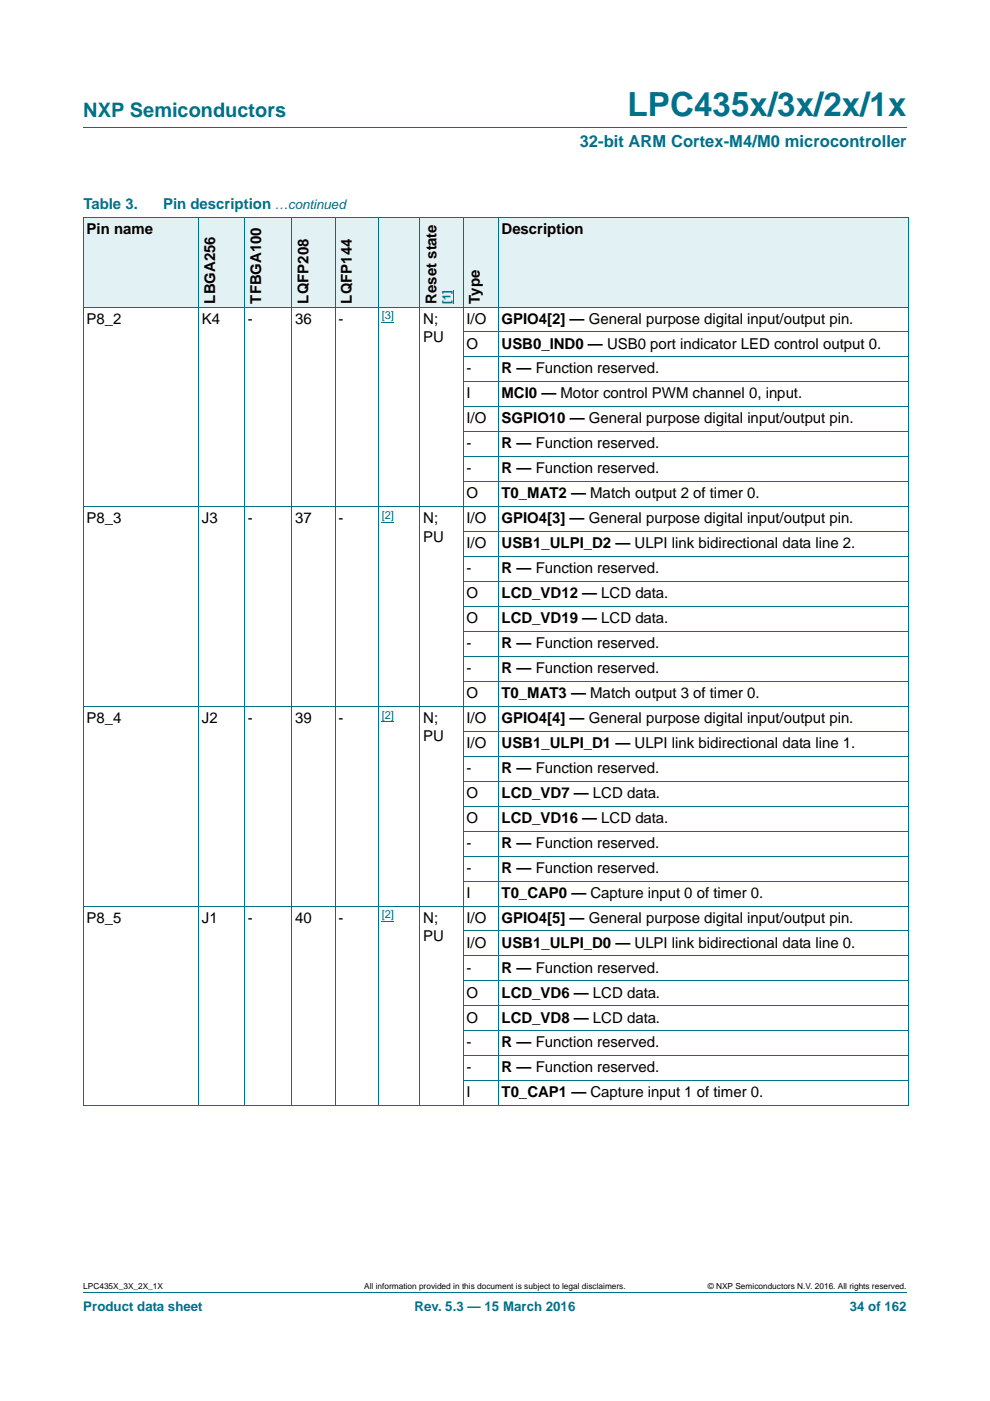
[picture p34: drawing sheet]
<svg xmlns="http://www.w3.org/2000/svg" width="210mm" height="297mm" viewBox="0 0 210 297" stroke-linecap="round" stroke-linejoin="round" font-family="sans-serif">
<defs><g id="words">
<text font-size="7" fill="#00718a" x="133.1" y="24.6">LPC435x/3x/2x/1x</text>
<text font-size="4.2" fill="#00718a" x="17.7" y="24.9">NXP Semiconductors</text>
<text font-size="3.5" fill="#00718a" x="123" y="31.1">32-bit ARM Cortex-M4/M0 microcontroller</text>
<g font-size="3.2" fill="#00718a">
<text x="17.7" y="44.3">Table 3.</text>
<text x="34.6" y="44.3">Pin description</text>
</g>
<g font-size="3.2">
<text x="18.4" y="49.6">Pin name</text>
<text x="106.4" y="49.6">Description</text>
<text x="45.6" y="64.4" transform="rotate(-90 45.6 64.4)">LBGA256</text>
<text x="55.4" y="64.4" transform="rotate(-90 55.4 64.4)">TFBGA100</text>
<text x="65.4" y="64.4" transform="rotate(-90 65.4 64.4)">LQFP208</text>
<text x="74.6" y="64.4" transform="rotate(-90 74.6 64.4)">LQFP144</text>
<text x="92.6" y="64.4" transform="rotate(-90 92.6 64.4)">Reset state</text>
<text x="101.8" y="64.4" transform="rotate(-90 101.8 64.4)">Type</text>
<text x="18.4" y="68.6">P8_2</text>
<text x="42.8" y="68.6">K4</text>
<text x="52.5" y="68.6">-</text>
<text x="62.6" y="68.6">36</text>
<text x="71.8" y="68.6">-</text>
<text x="89.8" y="68.6">N;</text>
<text x="99" y="68.6">I/O</text>
<text x="106.4" y="68.6">GPIO4[2] — General purpose digital input/output pin.</text>
<text x="89.8" y="72.5">PU</text>
<text x="99" y="73.9">O</text>
<text x="106.4" y="73.9">USB0_IND0 — USB0 port indicator LED control output 0.</text>
<text x="99" y="79.2">-</text>
<text x="106.4" y="79.2">R — Function reserved.</text>
<text x="99" y="84.5">I</text>
<text x="99" y="89.8">I/O</text>
<text x="106.4" y="84.5">MCI0 — Motor control PWM channel 0, input.</text>
<text x="106.4" y="89.8">SGPIO10 — General purpose digital input/output pin.</text>
<text x="99" y="95.1">-</text>
<text x="106.4" y="95.1">R — Function reserved.</text>
<text x="99" y="100.4">-</text>
<text x="106.4" y="100.4">R — Function reserved.</text>
<text x="99" y="105.7">O</text>
<text x="106.4" y="105.7">T0_MAT2 — Match output 2 of timer 0.</text>
<text x="18.4" y="110.9">P8_3</text>
<text x="42.8" y="110.9">J3</text>
<text x="52.5" y="110.9">-</text>
<text x="62.6" y="110.9">37</text>
<text x="71.8" y="110.9">-</text>
<text x="89.8" y="110.9">N;</text>
<text x="99" y="110.9">I/O</text>
<text x="106.4" y="110.9">GPIO4[3] — General purpose digital input/output pin.</text>
<text x="89.8" y="114.8">PU</text>
<text x="99" y="116.2">I/O</text>
<text x="106.4" y="116.2">USB1_ULPI_D2 — ULPI link bidirectional data line 2.</text>
<text x="99" y="121.5">-</text>
<text x="106.4" y="121.5">R — Function reserved.</text>
<text x="99" y="126.8">O</text>
<text x="106.4" y="126.8">LCD_VD12 — LCD data.</text>
<text x="99" y="132.1">O</text>
<text x="99" y="137.4">-</text>
<text x="106.4" y="132.1">LCD_VD19 — LCD data.</text>
<text x="106.4" y="137.4">R — Function reserved.</text>
<text x="99" y="142.7">-</text>
<text x="106.4" y="142.7">R — Function reserved.</text>
<text x="99" y="148">O</text>
<text x="106.4" y="148">T0_MAT3 — Match output 3 of timer 0.</text>
<text x="18.4" y="153.3">P8_4</text>
<text x="42.8" y="153.3">J2</text>
<text x="52.5" y="153.3">-</text>
<text x="62.6" y="153.3">39</text>
<text x="71.8" y="153.3">-</text>
<text x="89.8" y="153.3">N;</text>
<text x="99" y="153.3">I/O</text>
<text x="106.4" y="153.3">GPIO4[4] — General purpose digital input/output pin.</text>
<text x="89.8" y="157.2">PU</text>
<text x="99" y="158.6">I/O</text>
<text x="106.4" y="158.6">USB1_ULPI_D1 — ULPI link bidirectional data line 1.</text>
<text x="99" y="163.9">-</text>
<text x="106.4" y="163.9">R — Function reserved.</text>
<text x="99" y="169.2">O</text>
<text x="106.4" y="169.2">LCD_VD7 — LCD data.</text>
<text x="99" y="174.5">O</text>
<text x="99" y="179.8">-</text>
<text x="106.4" y="174.5">LCD_VD16 — LCD data.</text>
<text x="106.4" y="179.8">R — Function reserved.</text>
<text x="99" y="185">-</text>
<text x="106.4" y="185">R — Function reserved.</text>
<text x="99" y="190.3">I</text>
<text x="106.4" y="190.3">T0_CAP0 — Capture input 0 of timer 0.</text>
<text x="18.4" y="195.6">P8_5</text>
<text x="42.8" y="195.6">J1</text>
<text x="52.5" y="195.6">-</text>
<text x="62.6" y="195.6">40</text>
<text x="71.8" y="195.6">-</text>
<text x="89.8" y="195.6">N;</text>
<text x="99" y="195.6">I/O</text>
<text x="106.4" y="195.6">GPIO4[5] — General purpose digital input/output pin.</text>
<text x="89.8" y="199.5">PU</text>
<text x="99" y="200.9">I/O</text>
<text x="106.4" y="200.9">USB1_ULPI_D0 — ULPI link bidirectional data line 0.</text>
<text x="99" y="206.2">-</text>
<text x="106.4" y="206.2">R — Function reserved.</text>
<text x="99" y="211.5">O</text>
<text x="106.4" y="211.5">LCD_VD6 — LCD data.</text>
<text x="99" y="216.8">O</text>
<text x="106.4" y="216.8">LCD_VD8 — LCD data.</text>
<text x="99" y="222.1">-</text>
<text x="99" y="227.4">-</text>
<text x="106.4" y="222.1">R — Function reserved.</text>
<text x="106.4" y="227.4">R — Function reserved.</text>
<text x="99" y="232.7">I</text>
<text x="106.4" y="232.7">T0_CAP1 — Capture input 1 of timer 0.</text>
</g>
<g font-size="2.8" fill="#00718a">
<text x="58.3" y="44.3">…continued</text>
<text x="17.7" y="277.9">Product data sheet</text>
<text x="87.9" y="277.9">Rev. 5.3 — 15 March 2016</text>
<text x="180.2" y="277.9">34 of 162</text>
</g>
<g font-size="2.4" fill="#00f">
<text x="95.5" y="64.4" transform="rotate(-90 95.5 64.4)">[1]</text>
<text x="81" y="67.6">[3]</text>
<text x="81" y="110">[2]</text>
<text x="81" y="152.3">[2]</text>
<text x="81" y="194.7">[2]</text>
</g>
<g font-size="1.8">
<text x="17.7" y="273.3">LPC435X_3X_2X_1X</text>
<text x="77.2" y="273.3">All information provided in this document is subject to legal disclaimers.</text>
<text x="150.1" y="273.3">© NXP Semiconductors N.V. 2016. All rights reserved.</text>
</g>
</g></defs>
<path d="M17.7 27h174.6M17.7 273.9h174.6" fill="none" stroke="#00718a" stroke-width=".21"/>
<path d="M81 68.4h2.6M81 110.7h2.6M81 153h2.6M81 195.4h2.6" fill="none" stroke="#00f" stroke-width=".21"/>
<g fill="#e2f1f4">
<path d="M17.7 46h24.4v19.1h-24.4z"/>
<path d="M42.1 46h9.8v19.1h-9.8z"/>
<path d="M51.9 46h10v19.1h-10z"/>
<path d="M61.9 46h9.2v19.1h-9.2z"/>
<path d="M71.1 46h9.2v19.1h-9.2z"/>
<path d="M80.3 46h18v19.1h-18z"/>
</g>
<path d="M96.2 61.5v2.9" fill="none" stroke="#00f" stroke-width=".21"/>
<g fill="#e2f1f4">
<path d="M98.3 46h7.4v19.1h-7.4z"/>
<path d="M105.7 46h87v19.1h-87z"/>
</g>
<g fill="none" stroke="#00718a" stroke-width=".21">
<path d="M17.6 46h175.1M17.7 46.1v188.3M42.1 46v188.5M51.9 46v188.5M61.9 46v188.5M71.1 46v188.5M80.3 46v188.5M89.1 46v188.5M98.3 46v188.5M105.7 46v188.5M192.7 46.1v188.3M17.6 65.1h175.1"/>
<path d="M98.2 70.4h94.5M98.2 75.7h94.5M98.2 81h94.5M98.2 86.3h94.5M98.2 91.6h94.5M98.2 96.8h94.5M17.6 107.4h175.1M98.2 102.1h94.5M98.2 112.7h94.5M98.2 118h94.5M98.2 123.3h94.5M98.2 128.6h94.5"/>
<path d="M98.2 133.9h94.5M98.2 139.2h94.5M17.6 149.8h175.1M98.2 144.5h94.5M98.2 155.1h94.5M98.2 160.3h94.5M98.2 165.6h94.5M98.2 170.9h94.5M98.2 176.2h94.5M17.6 192.1h175.1M98.2 181.5h94.5M98.2 186.8h94.5"/>
<path d="M98.2 197.4h94.5M98.2 202.7h94.5M98.2 208h94.5M98.2 213.3h94.5M98.2 218.6h94.5M17.6 234.4h175.1M98.2 223.8h94.5M98.2 229.1h94.5"/>
</g>
<use href="#words"/>
</svg>
